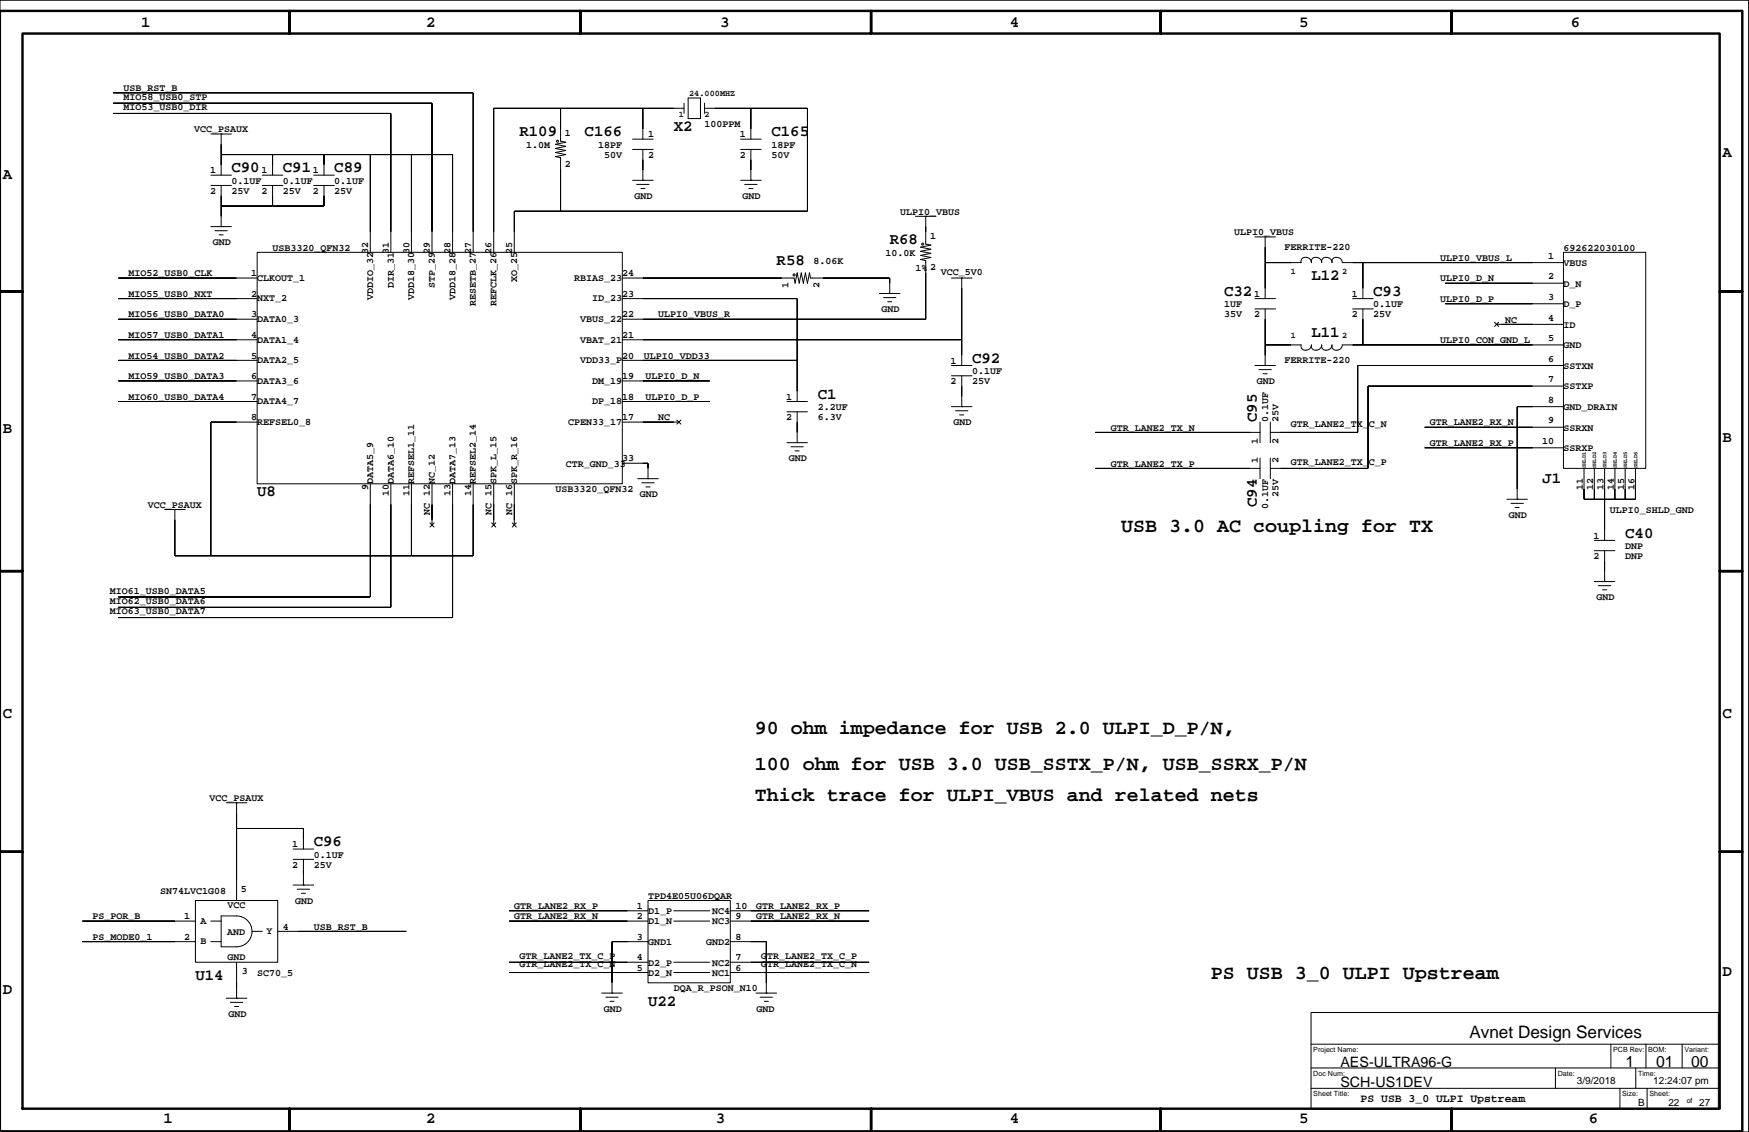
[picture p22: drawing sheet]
<svg xmlns="http://www.w3.org/2000/svg" width="432mm" height="279mm" viewBox="0 0 432 279" stroke-linecap="round" stroke-linejoin="round" font-family="sans-serif">
<defs><g id="words">
<g font-size="4.9">
<text x="276.8" y="131.2">USB 3.0 AC coupling for TX</text>
<text x="186.4" y="181.1">90 ohm impedance for USB 2.0 ULPI_D_P/N,</text>
<text x="186.4" y="190">100 ohm for USB 3.0 USB_SSTX_P/N, USB_SSRX_P/N</text>
<text x="186.4" y="197.6">Thick trace for ULPI_VBUS and related nets</text>
<text x="298.9" y="241.5">PS USB 3_0 ULPI Upstream</text>
</g>
<text font-size="4.2" x="362.8" y="256.1">Avnet Design Services</text>
<g font-size="3.9">
<text x="34.8" y="6.8">1</text>
<text x="105.2" y="6.8">2</text>
<text x="177.8" y="6.8">3</text>
<text x="249.3" y="6.8">4</text>
<text x="320.8" y="6.8">5</text>
<text x="387.8" y="6.8">6</text>
<text x="128.2" y="33.7">R109</text>
<text x="144.3" y="33.7">C166</text>
<text x="166.3" y="32.4">X2</text>
<text x="190.5" y="33.7">C165</text>
<text x="425.2" y="38.6">A</text>
<text x=".7" y="44.1">A</text>
<text x="57.1" y="42.5">C90</text>
<text x="69.8" y="42.5">C91</text>
<text x="82.5" y="42.5">C89</text>
<text x="191.7" y="65.4">R58</text>
<text x="219.7" y="60.3">R68</text>
<text x="323.8" y="69.2">L12</text>
<text x="302.2" y="73">C32</text>
<text x="339" y="73">C93</text>
<text x="323.8" y="83.2">L11</text>
<text x="240" y="89.5">C92</text>
<text x="201.9" y="98.4">C1</text>
<text x=".7" y="106.8">B</text>
<text x="310.3" y="104.2" transform="rotate(-90 310.3 104.2)">C95</text>
<text x="425.2" y="109">B</text>
<text x="380.8" y="119.2">J1</text>
<text x="63.5" y="122.5">U8</text>
<text x="310.3" y="125.1" transform="rotate(-90 310.3 125.1)">C94</text>
<text x="401.2" y="132.7">C40</text>
<text x=".7" y="177.2">C</text>
<text x="425.2" y="177.2">C</text>
<text x="77.5" y="208.9">C96</text>
<text x=".7" y="245.4">D</text>
<text x="48.2" y="241.9">U14</text>
<text x="425.2" y="241">D</text>
<text x="160" y="248.2">U22</text>
<text x="401.3" y="263.5">1</text>
<text x="408.9" y="263.5">01</text>
<text x="417.5" y="263.5">00</text>
<text x="40.3" y="277.3">1</text>
<text x="105.2" y="277.3">2</text>
<text x="176.7" y="277.3">3</text>
<text x="249.3" y="277.3">4</text>
<text x="320.8" y="277.3">5</text>
<text x="392.2" y="277.3">6</text>
</g>
<g font-size="3.5">
<text x="330.9" y="263.2">AES-ULTRA96-G</text>
<text x="330.9" y="268.3">SCH-US1DEV</text>
</g>
<text font-size="2.8" x="335.9" y="271.9">PS USB 3_0 ULPI Upstream</text>
<g font-size="2.5">
<text x="30.5" y="22.5">USB_RST_B</text>
<text x="30.5" y="27.2">MIO53_USB0_DIR</text>
<text x="30.5" y="24.6">MIO58_USB0_STP</text>
<text x="47.9" y="32.6">VCC_PSAUX</text>
<text x="139.5" y="33.5">1</text>
<text x="160" y="33.9">1</text>
<text x="174" y="31.4">100PPM</text>
<text x="182.6" y="33.9">1</text>
<text x="129.9" y="36.4">1.0M</text>
<text x="139.5" y="41.2">2</text>
<text x="147.7" y="36.4">18PF</text>
<text x="149.2" y="39">50V</text>
<text x="160" y="39">2</text>
<text x="182.6" y="39">2</text>
<text x="190.5" y="36.4">18PF</text>
<text x="190.5" y="39">50V</text>
<text x="51.8" y="47.9">2</text>
<text x="51.8" y="42.8">1</text>
<text x="57.1" y="45.3">0.1UF</text>
<text x="57.1" y="47.9">25V</text>
<text x="64.5" y="47.9">2</text>
<text x="64.5" y="42.8">1</text>
<text x="69.8" y="45.3">0.1UF</text>
<text x="69.8" y="47.9">25V</text>
<text x="77.2" y="47.9">2</text>
<text x="77.2" y="42.8">1</text>
<text x="82.5" y="45.3">0.1UF</text>
<text x="82.5" y="47.9">25V</text>
<text x="156.7" y="49.1">GND</text>
<text x="183.3" y="49.1">GND</text>
<text x="222.2" y="53">ULPI0_VBUS</text>
<text x="229.6" y="58.9">1</text>
<text x="304.7" y="58">ULPI0_VBUS</text>
<text x="52.6" y="60.6">GND</text>
<text x="67.3" y="61.8">USB3320_QFN32</text>
<text x="90.9" y="62.7" transform="rotate(-90 90.9 62.7)">32</text>
<text x="96" y="62.7" transform="rotate(-90 96 62.7)">31</text>
<text x="101.1" y="62.7" transform="rotate(-90 101.1 62.7)">30</text>
<text x="106.1" y="62.7" transform="rotate(-90 106.1 62.7)">29</text>
<text x="111.2" y="62.7" transform="rotate(-90 111.2 62.7)">28</text>
<text x="116.3" y="62.7" transform="rotate(-90 116.3 62.7)">27</text>
<text x="121.4" y="62.7" transform="rotate(-90 121.4 62.7)">26</text>
<text x="126.5" y="62.7" transform="rotate(-90 126.5 62.7)">25</text>
<text x="200.8" y="65.3">8.06K</text>
<text x="218.6" y="63.1">10.0K</text>
<text x="317.1" y="61.7">FERRITE-220</text>
<text x="355.5" y="64.4">ULPI0_VBUS_L</text>
<text x="382.2" y="63.9">1</text>
<text x="386" y="61.8">692622030100</text>
<text x="386" y="65.6">VBUS</text>
<text x="31.7" y="68.2">MIO52_USB0_CLK</text>
<text x="62" y="68.2">1</text>
<text x="63.5" y="69.3">CLKOUT_1</text>
<text x="97.2" y="71.2" transform="rotate(-90 97.2 71.2)">DIR_31</text>
<text x="107.3" y="71.2" transform="rotate(-90 107.3 71.2)">STP_29</text>
<text x="127.7" y="69.7" transform="rotate(-90 127.7 69.7)">XO_25</text>
<text x="141.8" y="69.3">RBIAS_23</text>
<text x="153.6" y="68.2">24</text>
<text x="194.7" y="71.2" transform="rotate(-90 194.7 71.2)">1</text>
<text x="202.3" y="71.2" transform="rotate(-90 202.3 71.2)">2</text>
<text x="226" y="66.9">1%</text>
<text x="229.6" y="66.5">2</text>
<text x="232.3" y="67.9">VCC_5V0</text>
<text x="355.5" y="69.5">ULPI0_D_N</text>
<text x="382.2" y="69">2</text>
<text x="386" y="70.7">D_N</text>
<text x="31.7" y="73.3">MIO55_USB0_NXT</text>
<text x="62" y="73.3">2</text>
<text x="63.5" y="74.4">NXT_2</text>
<text x="92.1" y="74.1" transform="rotate(-90 92.1 74.1)">VDDIO_32</text>
<text x="102.3" y="74.1" transform="rotate(-90 102.3 74.1)">VDD18_30</text>
<text x="112.4" y="74.1" transform="rotate(-90 112.4 74.1)">VDD18_28</text>
<text x="117.5" y="75.6" transform="rotate(-90 117.5 75.6)">RESETB_27</text>
<text x="122.6" y="75.6" transform="rotate(-90 122.6 75.6)">REFCLK_26</text>
<text x="146.2" y="74.4">ID_23</text>
<text x="153.6" y="73.3">23</text>
<text x="217.6" y="77.1">GND</text>
<text x="302.2" y="75.8">1UF</text>
<text x="309.6" y="73.3">1</text>
<text x="333.7" y="73.3">1</text>
<text x="339" y="75.8">0.1UF</text>
<text x="355.5" y="74.5">ULPI0_D_P</text>
<text x="382.2" y="74">3</text>
<text x="386" y="75.8">D_P</text>
<text x="31.7" y="78.3">MIO56_USB0_DATA0</text>
<text x="31.7" y="83.4">MIO57_USB0_DATA1</text>
<text x="62" y="83.4">4</text>
<text x="62" y="78.3">3</text>
<text x="63.5" y="79.5">DATA0_3</text>
<text x="143.3" y="79.5">VBUS_22</text>
<text x="153.6" y="83.4">21</text>
<text x="153.6" y="78.3">22</text>
<text x="162.5" y="78.3">ULPI0_VBUS_R</text>
<text x="302.2" y="78.3">35V</text>
<text x="309.6" y="78.3">2</text>
<text x="333.7" y="78.3">2</text>
<text x="339" y="78.3">25V</text>
<text x="371.6" y="79.6">NC</text>
<text x="382.2" y="79.1">4</text>
<text x="386" y="80.9">ID</text>
<text x="31.7" y="88.5">MIO54_USB0_DATA2</text>
<text x="62" y="88.5">5</text>
<text x="63.5" y="89.6">DATA2_5</text>
<text x="63.5" y="84.6">DATA1_4</text>
<text x="143.3" y="84.6">VBAT_21</text>
<text x="143.3" y="89.6">VDD33_P</text>
<text x="153.6" y="88.5">20</text>
<text x="158.9" y="88.5">ULPI0_VDD33</text>
<text x="234.7" y="89.8">1</text>
<text x="317.1" y="89.5">FERRITE-220</text>
<text x="355.5" y="84.7">ULPI0_CON_GND_L</text>
<text x="382.2" y="89.3">6</text>
<text x="382.2" y="84.2">5</text>
<text x="386" y="86">GND</text>
<text x="31.7" y="93.6">MIO59_USB0_DATA3</text>
<text x="62" y="93.6">6</text>
<text x="63.5" y="94.7">DATA3_6</text>
<text x="146.2" y="94.7">DM_19</text>
<text x="153.6" y="93.6">19</text>
<text x="159.3" y="93.6">ULPI0_D_N</text>
<text x="234.7" y="94.9">2</text>
<text x="240" y="92.3">0.1UF</text>
<text x="240" y="94.9">25V</text>
<text x="310.3" y="94.9">GND</text>
<text x="382.2" y="94.3">7</text>
<text x="386" y="91">SSTXN</text>
<text x="31.7" y="98.7">MIO60_USB0_DATA4</text>
<text x="62" y="98.7">7</text>
<text x="63.5" y="99.8">DATA4_7</text>
<text x="146.2" y="99.8">DP_18</text>
<text x="153.6" y="98.7">18</text>
<text x="159.3" y="98.7">ULPI0_D_P</text>
<text x="194.1" y="98.7">1</text>
<text x="201.9" y="101.2">2.2UF</text>
<text x="382.2" y="99.4">8</text>
<text x="386" y="101.2">GND_DRAIN</text>
<text x="386" y="96.1">SSTXP</text>
<text x="62" y="103.7">8</text>
<text x="63.5" y="104.9">REFSEL0_8</text>
<text x="140.3" y="104.9">CPEN33_17</text>
<text x="153.6" y="103.7">17</text>
<text x="162.5" y="103.7">NC</text>
<text x="194.1" y="103.7">2</text>
<text x="201.9" y="103.7">6.3V</text>
<text x="235.4" y="105">GND</text>
<text x="274.3" y="106.3">GTR_LANE2_TX_N</text>
<text x="313.1" y="104.2" transform="rotate(-90 313.1 104.2)">0.1UF</text>
<text x="315.6" y="104.2" transform="rotate(-90 315.6 104.2)">25V</text>
<text x="318.7" y="105.5">GTR_LANE2_TX_C_N</text>
<text x="353" y="105">GTR_LANE2_RX_N</text>
<text x="382.2" y="104.5">9</text>
<text x="386" y="106.3">SSRXN</text>
<text x="153.6" y="113.9">33</text>
<text x="194.8" y="113.9">GND</text>
<text x="310.6" y="109.5" transform="rotate(-90 310.6 109.5)">1</text>
<text x="315.6" y="109.5" transform="rotate(-90 315.6 109.5)">2</text>
<text x="353" y="110.1">GTR_LANE2_RX_P</text>
<text x="380.7" y="109.6">10</text>
<text x="386" y="111.4">SSRXP</text>
<text x="92.1" y="119.4" transform="rotate(-90 92.1 119.4)">DATA5_9</text>
<text x="97.2" y="119.4" transform="rotate(-90 97.2 119.4)">DATA6_10</text>
<text x="102.3" y="119.4" transform="rotate(-90 102.3 119.4)">REFSEL1_11</text>
<text x="107.3" y="119.4" transform="rotate(-90 107.3 119.4)">NC_12</text>
<text x="112.4" y="119.4" transform="rotate(-90 112.4 119.4)">DATA7_13</text>
<text x="117.5" y="119.4" transform="rotate(-90 117.5 119.4)">REFSEL2_14</text>
<text x="122.6" y="119.4" transform="rotate(-90 122.6 119.4)">SPK_L_15</text>
<text x="127.7" y="119.4" transform="rotate(-90 127.7 119.4)">SPK_R_16</text>
<text x="139.7" y="115.2">CTR_GND_33</text>
<text x="274.3" y="115.2">GTR_LANE2_TX_P</text>
<text x="310.6" y="114.3" transform="rotate(-90 310.6 114.3)">1</text>
<text x="315.6" y="114.3" transform="rotate(-90 315.6 114.3)">2</text>
<text x="318.7" y="114.8">GTR_LANE2_TX_C_P</text>
<text x="36.5" y="125.3">VCC_PSAUX</text>
<text x="90.9" y="120.9" transform="rotate(-90 90.9 120.9)">9</text>
<text x="96" y="122.4" transform="rotate(-90 96 122.4)">10</text>
<text x="101.1" y="122.4" transform="rotate(-90 101.1 122.4)">11</text>
<text x="111.2" y="122.4" transform="rotate(-90 111.2 122.4)">13</text>
<text x="116.3" y="122.4" transform="rotate(-90 116.3 122.4)">14</text>
<text x="137.1" y="121.5">USB3320_QFN32</text>
<text x="158" y="122.8">GND</text>
<text x="313.1" y="125.6" transform="rotate(-90 313.1 125.6)">0.1UF</text>
<text x="315.6" y="122.6" transform="rotate(-90 315.6 122.6)">25V</text>
<text x="390.8" y="120.9" transform="rotate(-90 390.8 120.9)">11</text>
<text x="393.3" y="120.9" transform="rotate(-90 393.3 120.9)">12</text>
<text x="395.9" y="120.9" transform="rotate(-90 395.9 120.9)">13</text>
<text x="398.4" y="120.9" transform="rotate(-90 398.4 120.9)">14</text>
<text x="401" y="120.9" transform="rotate(-90 401 120.9)">15</text>
<text x="403.5" y="120.9" transform="rotate(-90 403.5 120.9)">16</text>
<text x="106.1" y="127" transform="rotate(-90 106.1 127)">NC 12</text>
<text x="121.4" y="127" transform="rotate(-90 121.4 127)">NC 15</text>
<text x="126.5" y="127" transform="rotate(-90 126.5 127)">NC 16</text>
<text x="372.5" y="127.9">GND</text>
<text x="397.4" y="126.6">ULPI0_SHLD_GND</text>
<text x="393.4" y="132.9">1</text>
<text x="401.2" y="135.5">DNP</text>
<text x="393.4" y="138">2</text>
<text x="401.2" y="138">DNP</text>
<text x="27.1" y="149.1">MIO62_USB0_DATA6</text>
<text x="27.1" y="146.5">MIO61_USB0_DATA5</text>
<text x="394.1" y="148.2">GND</text>
<text x="27.1" y="151.6">MIO63_USB0_DATA7</text>
<text x="51.7" y="197.7">VCC_PSAUX</text>
<text x="72.2" y="209.1">1</text>
<text x="72.2" y="214.2">2</text>
<text x="77.5" y="211.7">0.1UF</text>
<text x="77.5" y="214.2">25V</text>
<text x="39.6" y="220.6">SN74LVC1G08</text>
<text x="59.5" y="220.2">5</text>
<text x="160" y="221.8">TPD4E05U06DQAR</text>
<text x="22.9" y="226.9">PS_POR_B</text>
<text x="45.5" y="226.9">1</text>
<text x="56.2" y="224">VCC</text>
<text x="72.9" y="223.1">GND</text>
<text x="127" y="224.4">GTR_LANE2_RX_P</text>
<text x="127" y="226.9">GTR_LANE2_RX_N</text>
<text x="157.2" y="224.4">1</text>
<text x="157.2" y="226.9">2</text>
<text x="160" y="225.6">D1_P</text>
<text x="175.9" y="225.6">NC4</text>
<text x="181.6" y="224.4">10</text>
<text x="181.6" y="226.9">9</text>
<text x="186.6" y="224.4">GTR_LANE2_RX_P</text>
<text x="186.6" y="226.9">GTR_LANE2_RX_N</text>
<text x="22.9" y="232">PS_MODE0_1</text>
<text x="45.5" y="232">2</text>
<text x="49.5" y="228">A</text>
<text x="49.5" y="233.1">B</text>
<text x="56.1" y="230.7">AND</text>
<text x="65.8" y="230.6">Y</text>
<text x="69.8" y="229.4">4</text>
<text x="77.5" y="229.4">USB_RST_B</text>
<text x="157.2" y="232">3</text>
<text x="160" y="233.3">GND1</text>
<text x="160" y="228.2">D1_N</text>
<text x="174.4" y="233.3">GND2</text>
<text x="175.9" y="228.2">NC3</text>
<text x="181.6" y="232">8</text>
<text x="56.2" y="237.1">GND</text>
<text x="128.2" y="236.7">GTR_LANE2_TX_C_P</text>
<text x="128.2" y="238.8">GTR_LANE2_TX_C_N</text>
<text x="157.2" y="239.6">5</text>
<text x="157.2" y="237.1">4</text>
<text x="160" y="238.3">D2_P</text>
<text x="175.9" y="238.3">NC2</text>
<text x="181.6" y="237.1">7</text>
<text x="181.6" y="239.6">6</text>
<text x="187.9" y="236.7">GTR_LANE2_TX_C_P</text>
<text x="187.9" y="238.8">GTR_LANE2_TX_C_N</text>
<text x="59.7" y="240.5">3</text>
<text x="63.5" y="240.9">SC70_5</text>
<text x="160" y="240.9">D2_N</text>
<text x="166.3" y="244.7">DQA_R_PSON_N10</text>
<text x="175.9" y="240.9">NC1</text>
<text x="56.4" y="251">GND</text>
<text x="149.1" y="249.8">GND</text>
<text x="186.8" y="249.8">GND</text>
<text x="389.3" y="267.6">3/9/2018</text>
<text x="408.2" y="267.6">12:24:07 pm</text>
<text x="404.4" y="272.9">B</text>
<text x="411.9" y="273">22</text>
<text x="419.5" y="272.9">27</text>
</g>
<g font-size="2.1">
<text x="170.1" y="23.8">24.000MHZ</text>
<text x="167.6" y="28.9">1</text>
<text x="174" y="28.9">2</text>
<text x="318.7" y="67.6">1</text>
<text x="331.4" y="67.6">2</text>
<text x="318.7" y="83.5">1</text>
<text x="331.4" y="83.5">2</text>
</g>
<g font-size="1.8">
<text x="324.2" y="259.6">Project Name:</text>
<text x="398.3" y="259.6">PCB Rev:</text>
<text x="406.9" y="259.6">BOM:</text>
<text x="415.9" y="259.6">Variant:</text>
<text x="324.2" y="265.5">Doc Num:</text>
<text x="384.6" y="265.5">Date:</text>
<text x="404.4" y="265.5">Time:</text>
<text x="324.2" y="270.5">Sheet Title:</text>
<text x="400.5" y="270.5">Size:</text>
<text x="407.2" y="270.5">Sheet:</text>
<text x="416.4" y="272.2">of</text>
</g>
<g font-size="1.4">
<text x="391.5" y="115.6" transform="rotate(-90 391.5 115.6)">SHLD1</text>
<text x="394.1" y="115.6" transform="rotate(-90 394.1 115.6)">SHLD2</text>
<text x="396.6" y="115.6" transform="rotate(-90 396.6 115.6)">SHLD3</text>
<text x="399.2" y="115.6" transform="rotate(-90 399.2 115.6)">SHLD4</text>
<text x="401.7" y="115.6" transform="rotate(-90 401.7 115.6)">SHLD5</text>
<text x="404.2" y="115.6" transform="rotate(-90 404.2 115.6)">SHLD6</text>
</g>
</g></defs>
<g fill="none" stroke="#000" stroke-width=".25">
<path d="M0 .1h431.7v279.3h-431.7zM52.1 33.1h5M54.6 33.1h.1M54.6 33.1v2.5M138.4 31.8v3.1l1.3 .2-2.6 .5 2.6 .5-2.6 .5 2.6 .5-2.6 .5 2.6 .6-2.6 .5 1.3 .2v3.1M156.2 36.9h5.1M156.2 34.3h5.1M158.7 31.8v2.5M158.7 36.9v2.5M166.3 26.7h2.6M168.9 25.5v2.5M169.9 24.2h3v5.1h-3z"/>
<path d="M174 26.7h2.5M174 25.5v2.5M182.8 36.9h5.1M182.8 34.3h5.1M185.4 31.8v2.5M185.4 36.9v2.5M52.1 55.9h5M52.1 45.8h5M52.1 43.2h5M53.1 56.9h3M54.1 58h1M54.6 55.9h.1"/>
<path d="M54.6 40.7v2.5M54.6 45.8v2.5M54.6 53.4v2.5M64.8 45.8h5M64.8 43.2h5M67.3 40.7v2.5M67.3 45.8v2.5M77.5 45.8h5M77.5 43.2h5M80 40.7v2.5M80 45.8v2.5M91.4 57.2v5.1"/>
<path d="M96.5 57.2v5.1M101.6 57.2v5.1M106.7 57.2v5.1M111.7 57.2v5.1M116.8 57.2v5.1M121.9 57.2v5.1M127 57.2v5.1M156.2 44.5h5.1M157.2 45.5h3M158.2 46.5h1M158.7 44.5h.1M158.7 42v2.5"/>
<path d="M182.8 44.5h5.1M183.9 45.5h3M184.9 46.5h1M185.4 44.5h.1M185.4 42v2.5M226 53.4h5.1M228.5 53.4h.1M228.5 53.4v2.5M228.5 57.2v3l1.3 .3-2.5 .5 2.5 .5-2.5 .5 2.5 .5-2.5 .5 2.5 .5-2.5 .6 1.2 .2v3.1M309.8 58.5h5.1M312.3 58.5h.1M312.3 58.5v2.5"/>
<path d="M58.4 68.6h5.1M58.4 78.8h5.1M58.4 73.7h5.1M63.5 62.3h90.1v57.1h-90.1zM153.6 68.6h5.1M153.6 78.8h5.1M153.6 73.7h5.1M193 68.6h3l.3 1.3 .5-2.5 .5 2.5 .5-2.5 .5 2.5 .5-2.5 .5 2.5 .6-2.5 .2 1.2h3.1M217.1 72.4h5.1M218.1 73.5h3.1M219.2 74.5h1M219.7 72.4h.1"/>
<path d="M219.7 69.9v2.5M234.9 68.6h5.1M237.4 68.6h.1M237.4 68.6v2.6M309.8 73.7h5.1M309.8 76.2h5.1M312.3 71.2v2.5M312.3 76.2v2.6M318.7 64.8h2.5a1.11 1.11 0 0 1 .5-1.2 1.11 1.11 0 0 1 1.2 0 1.27 1.27 0 0 1 .9 1.2 1.11 1.11 0 0 1 .4-1.2 1.11 1.11 0 0 1 1.2 0 1.27 1.27 0 0 1 .9 1.2 1.11 1.11 0 0 1 .4-1.2 1.11 1.11 0 0 1 1.3 0 1.27 1.27 0 0 1 .9 1.2 1.11 1.11 0 0 1 .4-1.2 1.11 1.11 0 0 1 1.2 0 1.27 1.27 0 0 1 .9 1.2h2.5M333.9 73.7h5.1M333.9 76.2h5.1M336.5 71.2v2.5"/>
<path d="M336.5 76.2v2.6M369 79.5l1 1.1M370 79.5l-1 1.1M378.4 64.8h7.6M378.4 69.9h7.6M378.4 75h7.6M386 62.3h20.3v53.3h-20.3zM58.4 99.1h5.1M58.4 83.9h5.1M58.4 88.9h5.1M58.4 94h5.1M153.6 99.1h5.1"/>
<path d="M153.6 83.9h5.1M153.6 88.9h5.1M153.6 94h5.1M194.3 99.1h5M196.8 96.6v2.5M234.9 90.2h5.1M234.9 92.8h5.1M237.4 87.7v2.5M237.4 92.8v2.5M237.4 97.8v2.6M309.8 90.2h5.1M310.8 91.2h3.1"/>
<path d="M311.8 92.2h1.1M312.3 90.2h.1M312.3 87.7v2.5M318.7 85.1h2.5a1.11 1.11 0 0 0 .5 1.2 1.11 1.11 0 0 0 1.2 0 1.27 1.27 0 0 0 .9-1.2 1.11 1.11 0 0 0 .4 1.2 1.11 1.11 0 0 0 1.2 0 1.27 1.27 0 0 0 .9-1.2 1.11 1.11 0 0 0 .4 1.2 1.11 1.11 0 0 0 1.3 0 1.27 1.27 0 0 0 .9-1.2 1.11 1.11 0 0 0 .4 1.2 1.11 1.11 0 0 0 1.2 0 1.27 1.27 0 0 0 .9-1.2h2.5M369.5 80.1h1.3M378.4 85.1h7.6M378.4 90.2h7.6M378.4 80.1h7.6M378.4 95.3h7.6M58.4 104.2h5.1M91.4 119.4v5.1M96.5 119.4v5.1"/>
<path d="M101.6 119.4v5.1M106.7 119.4v5.1M111.7 119.4v5.1M116.8 119.4v5.1M121.9 119.4v5.1M127 119.4v5.1M153.6 104.2h5.1M153.6 114.3h5.1M157.4 118.1h5.1M158.5 119.2h3M160 118.1h.1M160 115.6v2.5"/>
<path d="M166.3 104.2h1.3M167.1 103.7l1 1M168.1 103.7l-1 1M194.3 101.6h5M194.3 109.3h5M195.3 110.3h3M196.3 111.3h1M196.8 109.3h.1M196.8 101.6v2.6M196.8 106.7v2.6M234.9 100.4h5.1M235.9 101.4h3.1"/>
<path d="M236.9 102.4h1M237.4 100.4h.1M308.5 115.6h2.6M308.5 106.7h2.6M311.1 104.2v5.1M311.1 113.1v5M313.6 115.6h2.6M313.6 104.2v5.1M313.6 113.1v5M313.6 106.7h2.6M378.4 100.4h7.6M378.4 105.4h7.6"/>
<path d="M378.4 110.5h7.6M391.1 115.6v5.1M393.6 115.6v5.1M396.1 115.6v5.1M398.7 115.6v5.1M401.2 115.6v5.1M403.8 115.6v5.1M40.6 125.8h5.1M43.2 125.8h.1M43.2 125.8v2.5M106.1 129.1l1.1 1M106.7 128.3v1.3"/>
<path d="M107.2 129.1l-1.1 1M121.4 129.1l1 1M121.9 128.3v1.3M122.4 129.1l-1 1M126.5 129.1l1 1M127 128.3v1.3M127.5 129.1l-1 1M159.5 120.2h1M372 123.2h5.1M373 124.2h3.1M374.1 125.3h1M374.6 123.2h.1"/>
<path d="M374.6 120.7v2.5M393.6 135.9h5.1M393.6 133.4h5.1M396.1 130.8v2.6M396.1 135.9v2.6M393.6 143.5h5.1M394.6 144.6h3.1M395.6 145.6h1.1M396.1 143.5h.1M396.1 141v2.5M55.9 198.1h5M58.4 198.1h.1"/>
<path d="M58.4 198.1v2.6M58.4 217.2v5.1M72.4 218.5h5.1M72.4 212.1h5.1M72.4 209.6h5.1M73.4 219.5h3M74.9 218.5h.1M74.9 207v2.6M74.9 212.1v2.5M74.9 215.9v2.6M43.2 232.4h5M43.2 227.3h5"/>
<path d="M48.2 222.3h20.4v15.2h-20.4zM52.1 232.4h2.5M52.1 227.3h2.5M54.6 226.1h3.8a3.8 3.8 0 0 1 3.8 3.8 3.8 3.8 0 0 1-3.8 3.8h-3.8zM58.4 237.5v5.1M62.2 229.9h2.6M68.6 229.9h5M74.4 220.5h1M154.9 232.4h5.1M154.9 227.3h5.1M154.9 224.8h5.1M154.9 237.5h5.1"/>
<path d="M160 222.3h20.3v20.3h-20.3zM166.3 227.3h8.9M166.3 224.8h8.9M166.3 237.5h8.9M180.3 232.4h5.1M180.3 227.3h5.1M180.3 224.8h5.1M180.3 237.5h5.1M55.9 246.4h5M56.9 247.4h3M57.9 248.4h1M58.4 246.4h.1"/>
<path d="M58.4 243.8v2.6M148.6 245.1h5M149.6 246.1h3M150.6 247.1h1M151.1 245.1h.1M151.1 242.6v2.5M154.9 240h5.1M166.3 240h8.9M180.3 240h5.1M186.6 245.1h5.1M187.7 246.1h3M188.7 247.1h1"/>
<path d="M189.2 245.1h.1M189.2 242.6v2.5M323.7 249.9h100.5v23.8h-100.5zM323.7 257.7h100.5M397.7 257.7v5.9M406.4 257.7v5.9M415.3 257.7v5.9M323.7 268.6h100.5M323.7 263.6h100.5M384 263.6v5M399.9 268.6v5.1M403.8 263.6v5"/>
<path d="M406.6 268.6v5.1"/>
<circle cx="137.6" cy="34.9" r=".25"/>
<circle cx="196" cy="67.9" r=".25"/>
<circle cx="227.8" cy="60.2" r=".25"/>
</g>
<g fill="#000" stroke="#000" stroke-width=".25">
<path d="M54.6 35.6v2.6z" fill-rule="evenodd"/>
<path d="M54.6 38.2v2.5z" fill-rule="evenodd"/>
<path d="M67.3 38.2v2.5z" fill-rule="evenodd"/>
<path d="M54.6 38.2h12.7z" fill-rule="evenodd"/>
<path d="M80 38.2v2.5z" fill-rule="evenodd"/>
<path d="M67.3 38.2h12.7z" fill-rule="evenodd"/>
<path d="M91.4 38.2v19z" fill-rule="evenodd"/>
<path d="M80 38.2h11.4z" fill-rule="evenodd"/>
<path d="M96.5 28v29.2z" fill-rule="evenodd"/>
<path d="M27.9 28h68.6z" fill-rule="evenodd"/>
<path d="M101.6 38.2v19z" fill-rule="evenodd"/>
<path d="M91.4 38.2h10.2z" fill-rule="evenodd"/>
<path d="M106.7 25.5v31.7z" fill-rule="evenodd"/>
<path d="M27.9 25.5h78.8z" fill-rule="evenodd"/>
<path d="M111.7 38.2v19z" fill-rule="evenodd"/>
<path d="M101.6 38.2h10.1z" fill-rule="evenodd"/>
<path d="M116.8 22.9v34.3z" fill-rule="evenodd"/>
<path d="M27.9 22.9h88.9z" fill-rule="evenodd"/>
<path d="M121.9 26.7v30.5z" fill-rule="evenodd"/>
<path d="M121.9 26.7h16.5z" fill-rule="evenodd"/>
<path d="M138.4 26.7v5.1z" fill-rule="evenodd"/>
<path d="M158.7 39.4v2.6z" fill-rule="evenodd"/>
<path d="M138.4 26.7h20.3z" fill-rule="evenodd"/>
<path d="M158.7 26.7v5.1z" fill-rule="evenodd"/>
<path d="M158.7 26.7h7.6z" fill-rule="evenodd"/>
<path d="M185.4 39.4v2.6z" fill-rule="evenodd"/>
<path d="M185.4 26.7v5.1z" fill-rule="evenodd"/>
<path d="M176.5 26.7h8.9z" fill-rule="evenodd"/>
<path d="M185.4 26.7h13.9z" fill-rule="evenodd"/>
<path d="M199.3 26.7v25.4z" fill-rule="evenodd"/>
<path d="M54.6 50.9v2.5z" fill-rule="evenodd"/>
<path d="M54.6 48.3v2.6z" fill-rule="evenodd"/>
<path d="M67.3 48.3v2.6z" fill-rule="evenodd"/>
<path d="M54.6 50.9h12.7z" fill-rule="evenodd"/>
<path d="M80 48.3v2.6z" fill-rule="evenodd"/>
<path d="M67.3 50.9h12.7z" fill-rule="evenodd"/>
<path d="M127 52.1v5.1z" fill-rule="evenodd"/>
<path d="M138.4 42v10.1z" fill-rule="evenodd"/>
<path d="M127 52.1h11.4z" fill-rule="evenodd"/>
<path d="M138.4 52.1h60.9z" fill-rule="evenodd"/>
<path d="M228.5 55.9v1.3z" fill-rule="evenodd"/>
<path d="M29.2 78.8h29.2z" fill-rule="evenodd"/>
<path d="M29.2 68.6h29.2z" fill-rule="evenodd"/>
<path d="M29.2 73.7h29.2z" fill-rule="evenodd"/>
<path d="M158.7 68.6h34.3z" fill-rule="evenodd"/>
<path d="M158.7 73.7h38.1z" fill-rule="evenodd"/>
<path d="M196.8 73.7v15.2z" fill-rule="evenodd"/>
<path d="M219.7 68.6v1.3z" fill-rule="evenodd"/>
<path d="M203.2 68.6h16.5z" fill-rule="evenodd"/>
<path d="M228.5 67.4v11.4z" fill-rule="evenodd"/>
<path d="M158.7 78.8h69.8z" fill-rule="evenodd"/>
<path d="M237.4 71.2v12.7z" fill-rule="evenodd"/>
<path d="M312.3 78.8v6.3z" fill-rule="evenodd"/>
<path d="M312.3 61v3.8z" fill-rule="evenodd"/>
<path d="M312.3 64.8v6.4z" fill-rule="evenodd"/>
<path d="M312.3 64.8h6.4z" fill-rule="evenodd"/>
<path d="M333.9 64.8h2.6z" fill-rule="evenodd"/>
<path d="M336.5 64.8v6.4z" fill-rule="evenodd"/>
<path d="M336.5 78.8v6.3z" fill-rule="evenodd"/>
<path d="M356.8 75h21.6z" fill-rule="evenodd"/>
<path d="M356.8 69.9h21.6z" fill-rule="evenodd"/>
<path d="M336.5 64.8h41.9z" fill-rule="evenodd"/>
<path d="M29.2 99.1h29.2z" fill-rule="evenodd"/>
<path d="M29.2 88.9h29.2z" fill-rule="evenodd"/>
<path d="M29.2 83.9h29.2z" fill-rule="evenodd"/>
<path d="M29.2 94h29.2z" fill-rule="evenodd"/>
<path d="M158.7 99.1h16.5z" fill-rule="evenodd"/>
<path d="M158.7 94h16.5z" fill-rule="evenodd"/>
<path d="M196.8 88.9v7.7z" fill-rule="evenodd"/>
<path d="M158.7 88.9h38.1z" fill-rule="evenodd"/>
<path d="M237.4 95.3v2.5z" fill-rule="evenodd"/>
<path d="M158.7 83.9h78.7z" fill-rule="evenodd"/>
<path d="M237.4 83.9v3.8z" fill-rule="evenodd"/>
<path d="M312.3 85.1v2.6z" fill-rule="evenodd"/>
<path d="M312.3 85.1h6.4z" fill-rule="evenodd"/>
<path d="M335.2 90.2v16.5z" fill-rule="evenodd"/>
<path d="M333.9 85.1h2.6z" fill-rule="evenodd"/>
<path d="M337.7 95.3v20.3z" fill-rule="evenodd"/>
<path d="M336.5 85.1h41.9z" fill-rule="evenodd"/>
<path d="M337.7 95.3h40.7z" fill-rule="evenodd"/>
<path d="M335.2 90.2h43.2z" fill-rule="evenodd"/>
<path d="M370.8 80.1h7.6z" fill-rule="evenodd"/>
<path d="M52.1 104.2v33z" fill-rule="evenodd"/>
<path d="M52.1 104.2h6.3z" fill-rule="evenodd"/>
<path d="M158.7 114.3h1.3z" fill-rule="evenodd"/>
<path d="M160 114.3v1.3z" fill-rule="evenodd"/>
<path d="M158.7 104.2h7.6z" fill-rule="evenodd"/>
<path d="M196.8 104.2v2.5z" fill-rule="evenodd"/>
<path d="M270.4 115.6h38.1z" fill-rule="evenodd"/>
<path d="M270.4 106.7h38.1z" fill-rule="evenodd"/>
<path d="M316.2 106.7h19z" fill-rule="evenodd"/>
<path d="M316.2 115.6h21.5z" fill-rule="evenodd"/>
<path d="M374.6 100.4v20.3z" fill-rule="evenodd"/>
<path d="M374.6 100.4h3.8z" fill-rule="evenodd"/>
<path d="M351.7 110.5h26.7z" fill-rule="evenodd"/>
<path d="M351.7 105.4h26.7z" fill-rule="evenodd"/>
<path d="M43.2 128.3v8.9z" fill-rule="evenodd"/>
<path d="M43.2 137.2h8.9z" fill-rule="evenodd"/>
<path d="M91.4 124.5v22.8z" fill-rule="evenodd"/>
<path d="M96.5 124.5v25.4z" fill-rule="evenodd"/>
<path d="M101.6 124.5v12.7z" fill-rule="evenodd"/>
<path d="M52.1 137.2h49.5z" fill-rule="evenodd"/>
<path d="M106.7 124.5v3.8z" fill-rule="evenodd"/>
<path d="M111.7 124.5v27.9z" fill-rule="evenodd"/>
<path d="M116.8 124.5v12.7z" fill-rule="evenodd"/>
<path d="M101.6 137.2h15.2z" fill-rule="evenodd"/>
<path d="M121.9 124.5v3.8z" fill-rule="evenodd"/>
<path d="M127 124.5v3.8z" fill-rule="evenodd"/>
<path d="M391.1 120.7v2.5z" fill-rule="evenodd"/>
<path d="M391.1 123.2h2.5z" fill-rule="evenodd"/>
<path d="M393.6 120.7v2.5z" fill-rule="evenodd"/>
<path d="M396.1 138.5v2.5z" fill-rule="evenodd"/>
<path d="M393.6 123.2h2.5z" fill-rule="evenodd"/>
<path d="M396.1 123.2v7.6z" fill-rule="evenodd"/>
<path d="M396.1 120.7v2.5z" fill-rule="evenodd"/>
<path d="M398.7 120.7v2.5z" fill-rule="evenodd"/>
<path d="M396.1 123.2h2.6z" fill-rule="evenodd"/>
<path d="M398.7 123.2h2.5z" fill-rule="evenodd"/>
<path d="M401.2 120.7v2.5z" fill-rule="evenodd"/>
<path d="M401.2 123.2h2.6z" fill-rule="evenodd"/>
<path d="M403.8 120.7v2.5z" fill-rule="evenodd"/>
<path d="M29.2 147.3h62.2z" fill-rule="evenodd"/>
<path d="M29.2 149.9h67.3z" fill-rule="evenodd"/>
<path d="M29.2 152.4h82.5z" fill-rule="evenodd"/>
<path d="M58.4 200.7v3.8z" fill-rule="evenodd"/>
<path d="M58.4 204.5v12.7z" fill-rule="evenodd"/>
<path d="M74.9 214.6v1.3z" fill-rule="evenodd"/>
<path d="M74.9 204.5v2.5z" fill-rule="evenodd"/>
<path d="M58.4 204.5h16.5z" fill-rule="evenodd"/>
<path d="M20.3 227.3h22.9z" fill-rule="evenodd"/>
<path d="M20.3 232.4h22.9z" fill-rule="evenodd"/>
<path d="M73.6 229.9h26.7z" fill-rule="evenodd"/>
<path d="M151.1 232.4v10.2z" fill-rule="evenodd"/>
<path d="M151.1 232.4h3.8z" fill-rule="evenodd"/>
<path d="M125.7 224.8h29.2z" fill-rule="evenodd"/>
<path d="M125.7 227.3h29.2z" fill-rule="evenodd"/>
<path d="M125.7 237.5h29.2z" fill-rule="evenodd"/>
<path d="M189.2 232.4v10.2z" fill-rule="evenodd"/>
<path d="M185.4 232.4h3.8z" fill-rule="evenodd"/>
<path d="M185.4 224.8h29.2z" fill-rule="evenodd"/>
<path d="M185.4 227.3h29.2z" fill-rule="evenodd"/>
<path d="M185.4 237.5h29.2z" fill-rule="evenodd"/>
<path d="M58.4 242.6v1.2z" fill-rule="evenodd"/>
<path d="M125.7 240h29.2z" fill-rule="evenodd"/>
<path d="M185.4 240h29.2z" fill-rule="evenodd"/>
</g>
<path d="M0 2.7h430.1v276.5h-430.1zM5.6 8.3h65.9v-5.6v5.6h71.8v-5.6v5.6h71.8v-5.6v5.6h71.5v-5.6v5.6h71.8v-5.6v5.6h66.2v63.7h5.5h-5.5v69h5.5h-5.5v69.2h5.5h-5.5v63.4h-66.2v5.6v-5.6h-71.8v5.6v-5.6h-71.5v5.6v-5.6h-71.8v5.6v-5.6h-71.8v5.6v-5.6h-65.9v-63.4h-5.6h5.6v-69.2h-5.6h5.6v-69h-5.6h5.6z" fill="none" stroke="#000" stroke-width=".6"/>
<use href="#words"/>
</svg>
